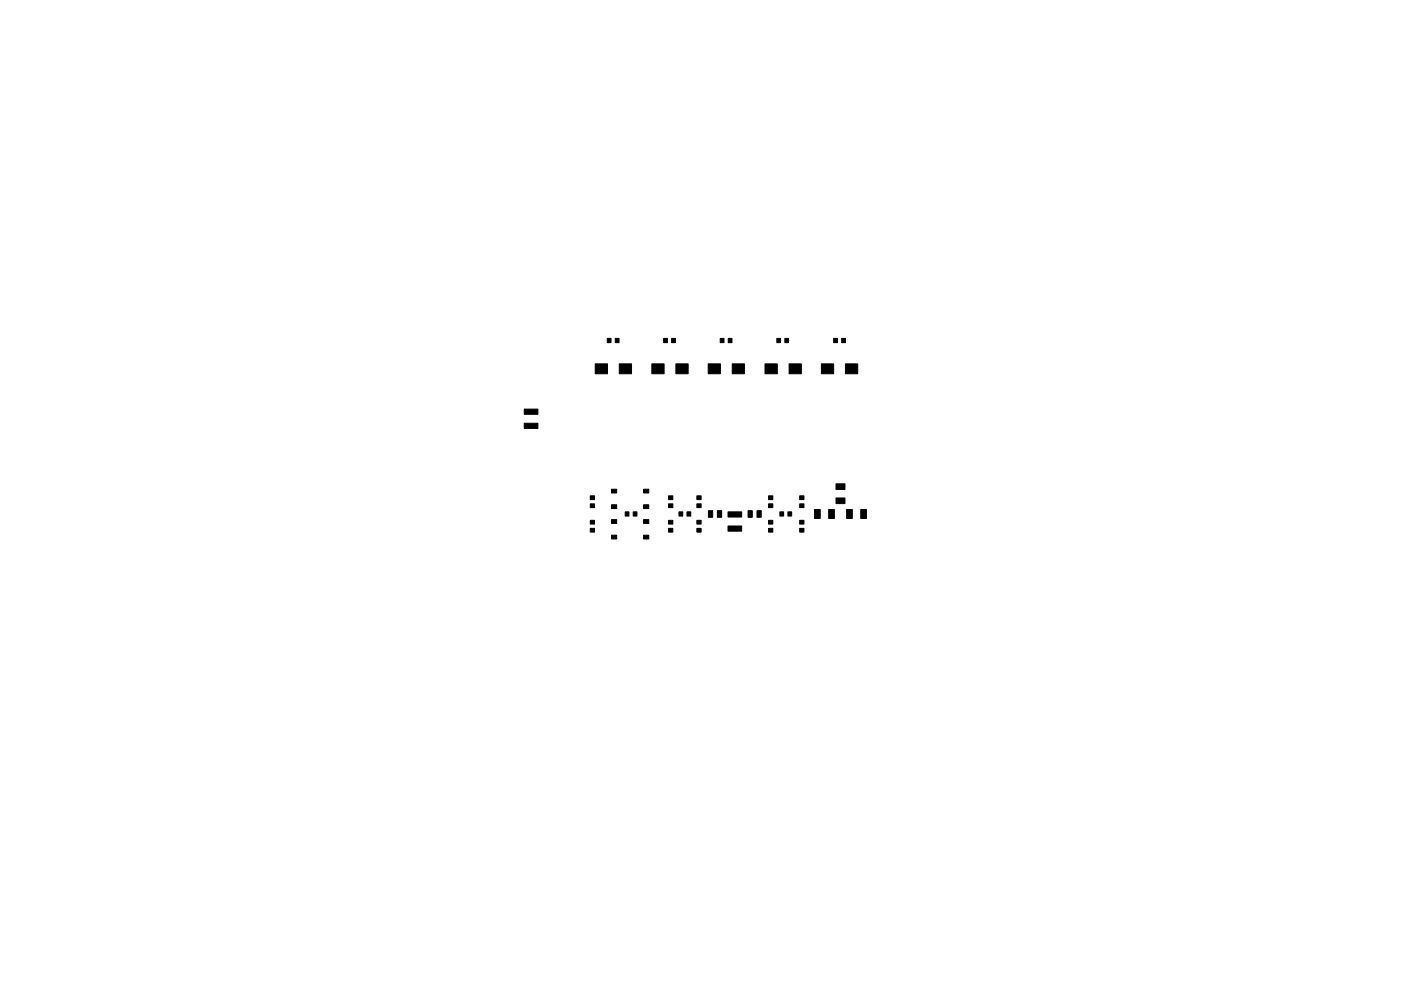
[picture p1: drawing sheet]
<svg xmlns="http://www.w3.org/2000/svg" width="297mm" height="210mm" viewBox="0 0 297 210" stroke-linecap="round" stroke-linejoin="round" font-family="sans-serif">
<g fill="#000" stroke="#000" stroke-width=".21">
<path d="M126.2 77.2h2.6v2.1h-2.6zM128.8 71.8h.7v.9h-.7zM130.5 71.8h.7v.9h-.7zM131.3 77.2h2.6v2.1h-2.6zM138.2 77.2h2.6v2.1h-2.6zM140.7 71.8h.8v.9h-.8zM142.4 71.8h.8v.9h-.8zM143.3 77.2h2.6v2.1h-2.6zM150.2 77.2h2.6v2.1h-2.6zM152.7 71.8h.8v.9h-.8zM154.4 71.8h.8v.9h-.8zM155.2 77.2h2.7v2.1h-2.7z"/>
<path d="M162.2 77.2h2.6v2.1h-2.6zM164.7 71.8h.8v.9h-.8zM166.4 71.8h.8v.9h-.8zM167.3 77.2h2.6v2.1h-2.6zM174.2 77.2h2.5v2.1h-2.5zM176.7 71.8h.9v.9h-.9zM178.4 71.8h.9v.9h-.9zM179.3 77.2h2.6v2.1h-2.6zM111.1 86.8h3v1.1h-3zM111.1 89.8h3v1.1h-3zM125.2 112.1h.9v.8h-.9zM125.2 110.4h.9v.8h-.9z"/>
<path d="M125.2 105.2h.9v.8h-.9zM125.2 106.9h.9v.8h-.9zM129.6 113.5h1.2v.8h-1.2zM129.6 110.2h1.2v.8h-1.2zM129.6 107.1h1.2v.8h-1.2zM129.6 103.8h1.2v.8h-1.2zM132.5 108.6h.8v.9h-.8zM134.2 108.6h.9v.9h-.9zM136.5 113.5h1v.8h-1zM136.5 110.2h1v.8h-1zM136.5 107.1h1v.8h-1zM136.5 103.8h1v.8h-1z"/>
<path d="M141.8 112.1h.8v.8h-.8zM141.8 110.4h.8v.8h-.8zM141.8 105.2h.8v.8h-.8zM141.8 106.9h.8v.8h-.8zM143.9 108.6h.9v.9h-.9zM145.6 108.6h.9v.9h-.9zM147.8 112.1h.8v.8h-.8zM147.8 110.4h.8v.8h-.8zM147.8 105.2h.8v.8h-.8zM147.8 106.9h.8v.8h-.8zM150.2 108.3h.9v1.4h-.9zM152.1 108.3h.9v1.4h-.9z"/>
<path d="M154.3 108.6h2.9v1.1h-2.9zM154.3 111.6h2.9v1.1h-2.9zM158.6 108.3h.9v1.4h-.9zM160.5 108.3h.9v1.4h-.9zM162.9 112.1h1v.8h-1zM162.9 110.4h1v.8h-1zM162.9 105.2h1v.8h-1zM162.9 106.9h1v.8h-1zM165.3 108.6h.9v.9h-.9zM167 108.6h.9v.9h-.9zM169.6 112.1h.8v.8h-.8zM169.6 110.4h.8v.8h-.8z"/>
<path d="M169.6 105.2h.8v.8h-.8zM169.6 106.9h.8v.8h-.8zM172.7 108.1h1.2v1.9h-1.2zM175.7 108.1h1.2v1.9h-1.2zM177.3 102.6h1.9v1.2h-1.9zM177.3 105.6h1.9v1.2h-1.9zM179.5 108.1h1.2v1.9h-1.2zM182.5 108.1h1.2v1.9h-1.2z"/>
</g>
</svg>
